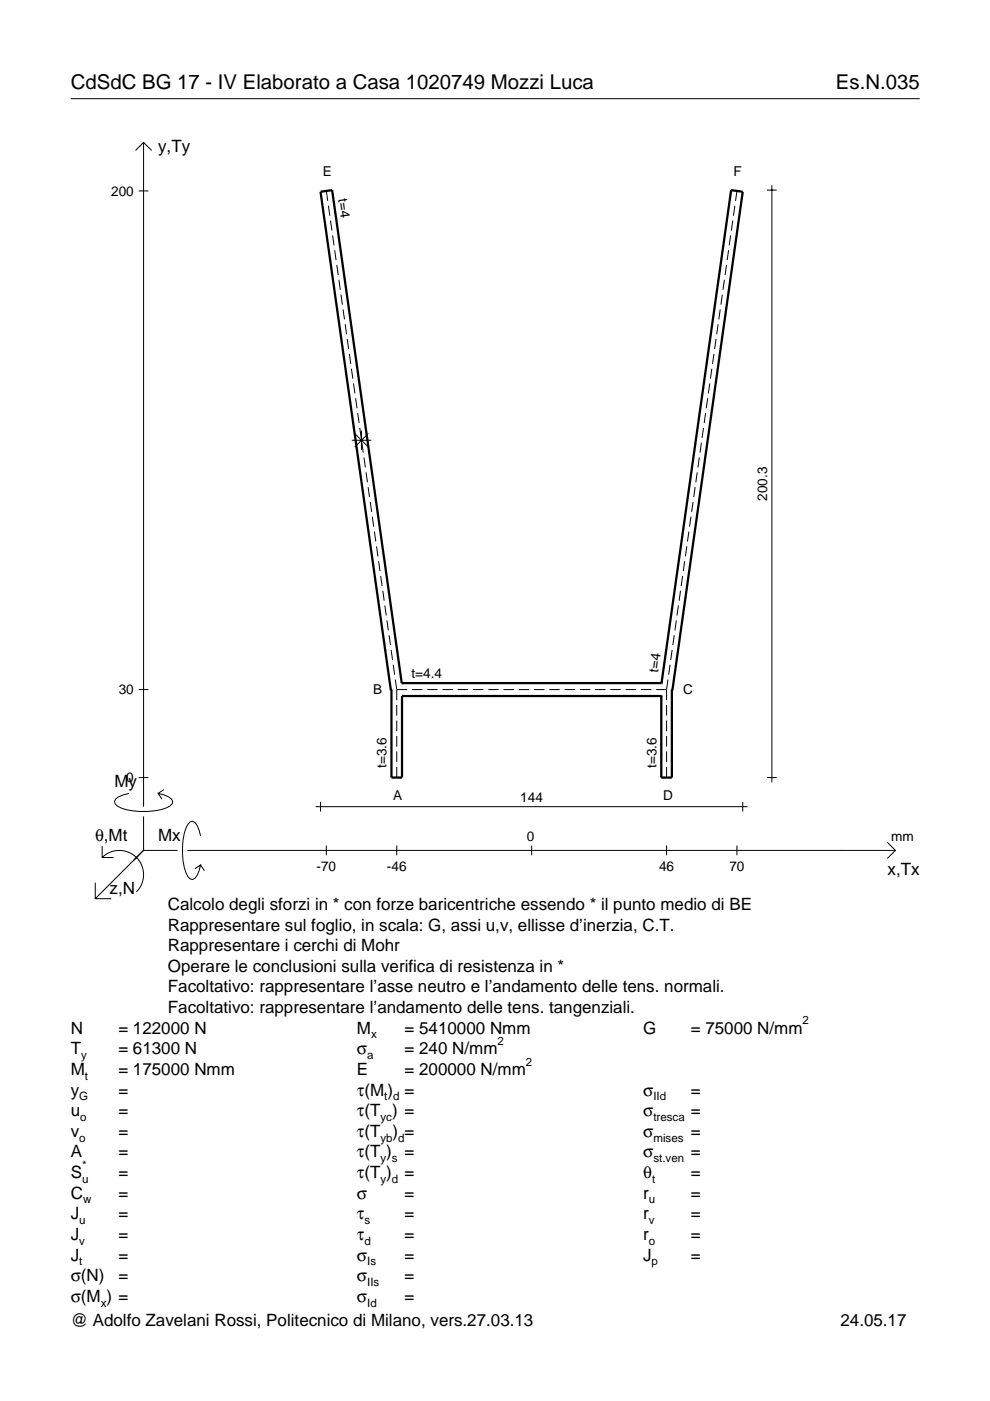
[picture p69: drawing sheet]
<svg xmlns="http://www.w3.org/2000/svg" width="210mm" height="297mm" viewBox="0 0 210 297" stroke-linecap="round" stroke-linejoin="round" font-family="sans-serif">
<defs><g id="words">
<g font-size="4.3">
<text x="15" y="18.9">CdSdC BG 17 - IV Elaborato a Casa 1020749 Mozzi Luca</text>
<text x="177.2" y="18.9">Es.N.035</text>
</g>
<g font-size="3.6">
<text x="33.5" y="32.3">y,Ty</text>
<text x="24.3" y="166.9">My</text>
<text x="20.1" y="178.2">θ,Mt</text>
<text x="33.5" y="178.2">Mx</text>
<text x="188.2" y="185.5">x,Tx</text>
<text x="23.2" y="189.6">z,N</text>
<text x="35.6" y="192.9">Calcolo degli sforzi in * con forze baricentriche essendo * il punto medio di BE</text>
<text x="35.6" y="197.3">Rappresentare sul foglio, in scala: G, assi u,v, ellisse d’inerzia, C.T.</text>
<text x="35.6" y="201.7">Rappresentare i cerchi di Mohr</text>
<text x="35.6" y="206">Operare le conclusioni sulla verifica di resistenza in *</text>
<text x="35.6" y="210.4">Facoltativo: rappresentare l’asse neutro e l’andamento delle tens. normali.</text>
<text x="35.6" y="214.8">Facoltativo: rappresentare l’andamento delle tens. tangenziali.</text>
<text x="15" y="219.2">N</text>
<text x="25.1" y="219.2">= 122000 N</text>
<text x="75.7" y="219.2">M</text>
<text x="85.8" y="219.2">= 5410000 Nmm</text>
<text x="136.4" y="219.2">G</text>
<text x="146.5" y="219.2">= 75000 N/mm</text>
<text x="15" y="227.9">M</text>
<text x="15" y="223.5">T</text>
<text x="25.1" y="227.9">= 175000 Nmm</text>
<text x="25.1" y="223.5">= 61300 N</text>
<text x="75.7" y="223.5">σ</text>
<text x="75.7" y="227.9">E</text>
<text x="85.8" y="223.5">= 240 N/mm</text>
<text x="85.8" y="227.9">= 200000 N/mm</text>
<text x="15" y="232.3">y</text>
<text x="25.1" y="232.3">=</text>
<text x="75.7" y="232.3">τ(M ) =</text>
<text x="136.4" y="232.3">σ</text>
<text x="146.5" y="232.3">=</text>
<text x="15" y="236.7">u</text>
<text x="25.1" y="236.7">=</text>
<text x="75.7" y="236.7">τ(T ) =</text>
<text x="136.4" y="236.7">σ</text>
<text x="146.5" y="236.7">=</text>
<text x="15" y="245.4">A</text>
<text x="15" y="241">v</text>
<text x="25.1" y="241">=</text>
<text x="25.1" y="245.4">=</text>
<text x="75.7" y="245.4">τ(T )</text>
<text x="75.7" y="241">τ(T</text>
<text x="83.3" y="241">) =</text>
<text x="85.8" y="245.4">=</text>
<text x="136.4" y="241">σ</text>
<text x="136.4" y="245.4">σ</text>
<text x="146.5" y="241">=</text>
<text x="146.5" y="245.4">=</text>
<text x="15" y="249.8">S</text>
<text x="25.1" y="249.8">=</text>
<text x="75.7" y="249.8">τ(T )</text>
<text x="85.8" y="249.8">=</text>
<text x="136.4" y="249.8">θ</text>
<text x="146.5" y="249.8">=</text>
<text x="15" y="254.2">C</text>
<text x="25.1" y="254.2">=</text>
<text x="75.7" y="254.2">σ</text>
<text x="85.8" y="254.2">=</text>
<text x="136.4" y="254.2">r</text>
<text x="146.5" y="254.2">=</text>
<text x="15" y="262.9">J</text>
<text x="15" y="258.5">J</text>
<text x="25.1" y="262.9">=</text>
<text x="25.1" y="258.5">=</text>
<text x="75.7" y="258.5">τ</text>
<text x="75.7" y="262.9">τ</text>
<text x="85.8" y="258.5">=</text>
<text x="85.8" y="262.9">=</text>
<text x="136.4" y="262.9">r</text>
<text x="136.4" y="258.5">r</text>
<text x="146.5" y="262.9">=</text>
<text x="146.5" y="258.5">=</text>
<text x="15" y="267.3">J</text>
<text x="25.1" y="267.3">=</text>
<text x="75.7" y="267.3">σ</text>
<text x="85.8" y="267.3">=</text>
<text x="136.4" y="267.3">J</text>
<text x="146.5" y="267.3">=</text>
<text x="15" y="271.7">σ(N)</text>
<text x="25.1" y="271.7">=</text>
<text x="75.7" y="271.7">σ</text>
<text x="85.8" y="271.7">=</text>
<text x="15" y="276">σ(M ) =</text>
<text x="15" y="281.2">@ Adolfo Zavelani Rossi, Politecnico di Milano, vers.27.03.13</text>
<text x="75.7" y="276">σ</text>
<text x="85.8" y="276">=</text>
<text x="178.2" y="281.2">24.05.17</text>
</g>
<g font-size="2.9">
<text x="23.6" y="41.5">200</text>
<text x="68.4" y="37.3">E</text>
<text x="155.5" y="37.3">F</text>
<text x="71.7" y="42.2" transform="rotate(82 71.7 42.2)">t=4</text>
<text x="162.6" y="106.2" transform="rotate(-90 162.6 106.2)">200.3</text>
<text x="87.2" y="143.8">t=4.4</text>
<text x="139.5" y="142.7" transform="rotate(-82 139.5 142.7)">t=4</text>
<text x="25.2" y="147.2">30</text>
<text x="79.1" y="147.1">B</text>
<text x="144.8" y="147.1">C</text>
<text x="26.8" y="165.9">0</text>
<text x="82" y="162.8" transform="rotate(-90 82 162.8)">t=3.6</text>
<text x="139.2" y="162.8" transform="rotate(-90 139.2 162.8)">t=3.6</text>
<text x="83.4" y="169.7">A</text>
<text x="110.3" y="170">144</text>
<text x="140.6" y="169.7">D</text>
<text x="111.7" y="178.2">0</text>
<text x="189" y="178.2">mm</text>
<text x="67.1" y="184.7">-70</text>
<text x="82" y="184.7">-46</text>
<text x="139.7" y="184.7">46</text>
<text x="154.6" y="184.7">70</text>
</g>
<g font-size="2.4">
<text x="78.7" y="220.2">x</text>
<text x="105.5" y="221.5">2</text>
<text x="170.2" y="217.2">2</text>
<text x="17.2" y="224.5">y</text>
<text x="77.9" y="224.5">a</text>
<text x="111.5" y="225.9">2</text>
<text x="16.8" y="233.3">G</text>
<text x="18" y="228.9">t</text>
<text x="81.5" y="233.3">t d</text>
<text x="138.5" y="233.3">IId</text>
<text x="17" y="237.7">o</text>
<text x="80.7" y="237.7">yc</text>
<text x="138.5" y="237.7">tresca</text>
<text x="16.8" y="242">o</text>
<text x="80.7" y="242">yb d</text>
<text x="138.5" y="242">mises</text>
<text x="17.4" y="250.8">u</text>
<text x="17.4" y="247.8">*</text>
<text x="80.7" y="246.4">y s</text>
<text x="80.7" y="250.8">y d</text>
<text x="138.2" y="250.8">t</text>
<text x="138.5" y="246.4">st.ven</text>
<text x="17.6" y="255.2">w</text>
<text x="137.6" y="255.2">u</text>
<text x="16.8" y="263.9">v</text>
<text x="16.8" y="259.5">u</text>
<text x="77.3" y="259.5">s</text>
<text x="77.3" y="263.9">d</text>
<text x="137.6" y="263.9">o</text>
<text x="137.6" y="259.5">v</text>
<text x="16.8" y="268.3">t</text>
<text x="77.9" y="268.3">Is</text>
<text x="138.2" y="268.3">p</text>
<text x="77.9" y="272.7">IIs</text>
<text x="21.4" y="277">x</text>
<text x="77.9" y="277">Id</text>
</g>
</g></defs>
<g fill="none" stroke="#000" stroke-width=".21">
<path d="M15 20.9h180M28.7 31.9l1.7-1.7 1.8 1.7M30.4 30.2v140.8M163.7 39.3v126.6M29.4 40.5h2.1M69.2 40.5l.3 2.1M69.6 43.6l.3 2.1M70.1 46.8l.3 2.1M70.5 49.9l.3 2.1M71 53l.3 2.2M71.4 56.2l.3 2.1M71.8 59.3l.3 2.1"/>
<path d="M153.6 59.3l-.3 2.1M154 56.2l-.3 2.1M154.5 53l-.3 2.2M154.9 49.9l-.3 2.1M155.4 46.8l-.3 2.1M155.8 43.6l-.3 2.1M156.2 40.5l-.3 2.1M162.6 40.3h2.1M72.3 62.5l.3 2.1M72.7 65.6l.3 2.1M73.2 68.7l.3 2.2M73.6 71.9l.3 2.1"/>
<path d="M74.1 75l.3 2.1M74.5 78.2l.3 2.1M150.9 78.2l-.3 2.1M151.4 75l-.3 2.1M151.8 71.9l-.3 2.1M152.3 68.7l-.3 2.2M152.7 65.6l-.3 2.1M153.1 62.5l-.3 2.1M74.6 93.3h4.1M74.9 81.3l.3 2.1M75.2 91.9l2.9 2.9M75.4 84.4l.3 2.2"/>
<path d="M75.8 87.6l.3 2.1M76.3 90.7l.3 2.1M76.6 91.3v4.1M76.7 93.9l.3 2.1M77.2 97l.3 2.1M78.1 91.9l-2.9 2.9M148.3 97l-.3 2.1M148.7 93.9l-.3 2.1M149.2 90.7l-.3 2.1M149.6 87.6l-.3 2.1M150 84.4l-.3 2.2M150.5 81.3l-.3 2.1"/>
<path d="M77.6 100.1l.3 2.2M78 103.3l.3 2.1M78.5 106.4l.3 2.1M78.9 109.6l.3 2.1M79.4 112.7l.3 2.1M79.8 115.8l.3 2.2M80.3 119l.3 2.1M145.2 119l-.3 2.1M145.6 115.8l-.3 2.2M146.1 112.7l-.3 2.1M146.5 109.6l-.3 2.1M146.9 106.4l-.3 2.1"/>
<path d="M147.4 103.3l-.3 2.1M147.8 100.1l-.3 2.2M80.7 122.1l.3 2.1M81.2 125.3l.3 2.1M81.6 128.4l.3 2.1M82 131.5l.3 2.1M82.5 134.7l.3 2.1M82.9 137.8l.3 2.1M142.5 137.8l-.3 2.1M143 134.7l-.3 2.1M143.4 131.5l-.3 2.1M143.8 128.4l-.3 2.1"/>
<path d="M144.3 125.3l-.3 2.1M144.7 122.1l-.3 2.1M29.4 146.2h2.1M83.4 140.9l.3 2.2M83.8 144.1l.3 2.1M84.1 146.2h2.2M84.1 146.2v2.3M84.1 149.5v2.2M84.1 152.8v2.2M84.1 156v2.3M84.1 159.3v2.3M87.3 146.2h2.3"/>
<path d="M90.6 146.2h2.2M93.8 146.2h2.2M97.1 146.2h2.2M100.3 146.2h2.2M103.5 146.2h2.2M106.8 146.2h2.2M110 146.2h2.2M113.2 146.2h2.2M116.5 146.2h2.2M119.7 146.2h2.2M122.9 146.2h2.2M126.2 146.2h2.2"/>
<path d="M129.4 146.2h2.2M132.6 146.2h2.3M135.9 146.2h2.2M139.1 146.2h2.2M141.3 146.2v2.3M141.3 149.5v2.2M141.3 152.8v2.2M141.3 156v2.3M141.3 159.3v2.3M141.6 144.1l-.3 2.1M142.1 140.9l-.3 2.2M21.7 179.4v2.4h2.4"/>
<path d="M27.3 168.2a3.6 3.6 0 0 0-3 1.7l.1 .5a5.6 5.6 0 0 0 3.8 1.5 13.4 13.4 0 0 0 7.8-1l.5-.5 .1-.5a3.6 3.6 0 0 0-3.1-1.7l.8 1.2M29.4 164.9h2.1M30.4 173.1v7.2M34.7 167.4l-1.2 .8M42.5 177.2a3.6 3.6 0 0 0-1.7-3.1l-.5 .2a5.7 5.7 0 0 0-1.5 3.7 13.3 13.3 0 0 0 1 7.9l.5 .5 .5 .1a3.6 3.6 0 0 0 1.7-3.1l-1.2 .8M66.9 171h91.6M68 170v2.1M69.2 179.3v2M84.1 162.6v2.3M84.1 179.3v2M112.7 179.3v2M141.3 162.6v2.3"/>
<path d="M141.3 179.3v2M156.2 179.3v2M157.5 170v2.1M162.6 164.9h2.1M188.1 178.6l1.7 1.7-1.7 1.7M20.2 187.2v3.3h3.4M21.7 181.8a5.1 5.1 0 0 1 7.2 0 5.1 5.1 0 0 1 0 7.3M30.4 180.3l-10.2 10.2M30.4 180.3h7.2M39.7 180.3h150.1M42.5 183.4l.8 1.2"/>
</g>
<path d="M82.9 146.2h.1v18.7h2.2v-17.3M85.2 144.8h.1M85.2 144.8h55.1M85.2 144.8l-14.8-104.5-2.4 .4 14.9 105.7M85.2 147.6h.1M85.2 147.6h55M140.2 147.6h.1M140.3 144.8h.1M140.3 144.8l14.7-104.5 2.5 .4-14.9 105.7M142.6 146.2h-.2v18.7h-2.2v-17.3" fill="none" stroke="#000" stroke-width=".48"/>
<use href="#words"/>
</svg>
